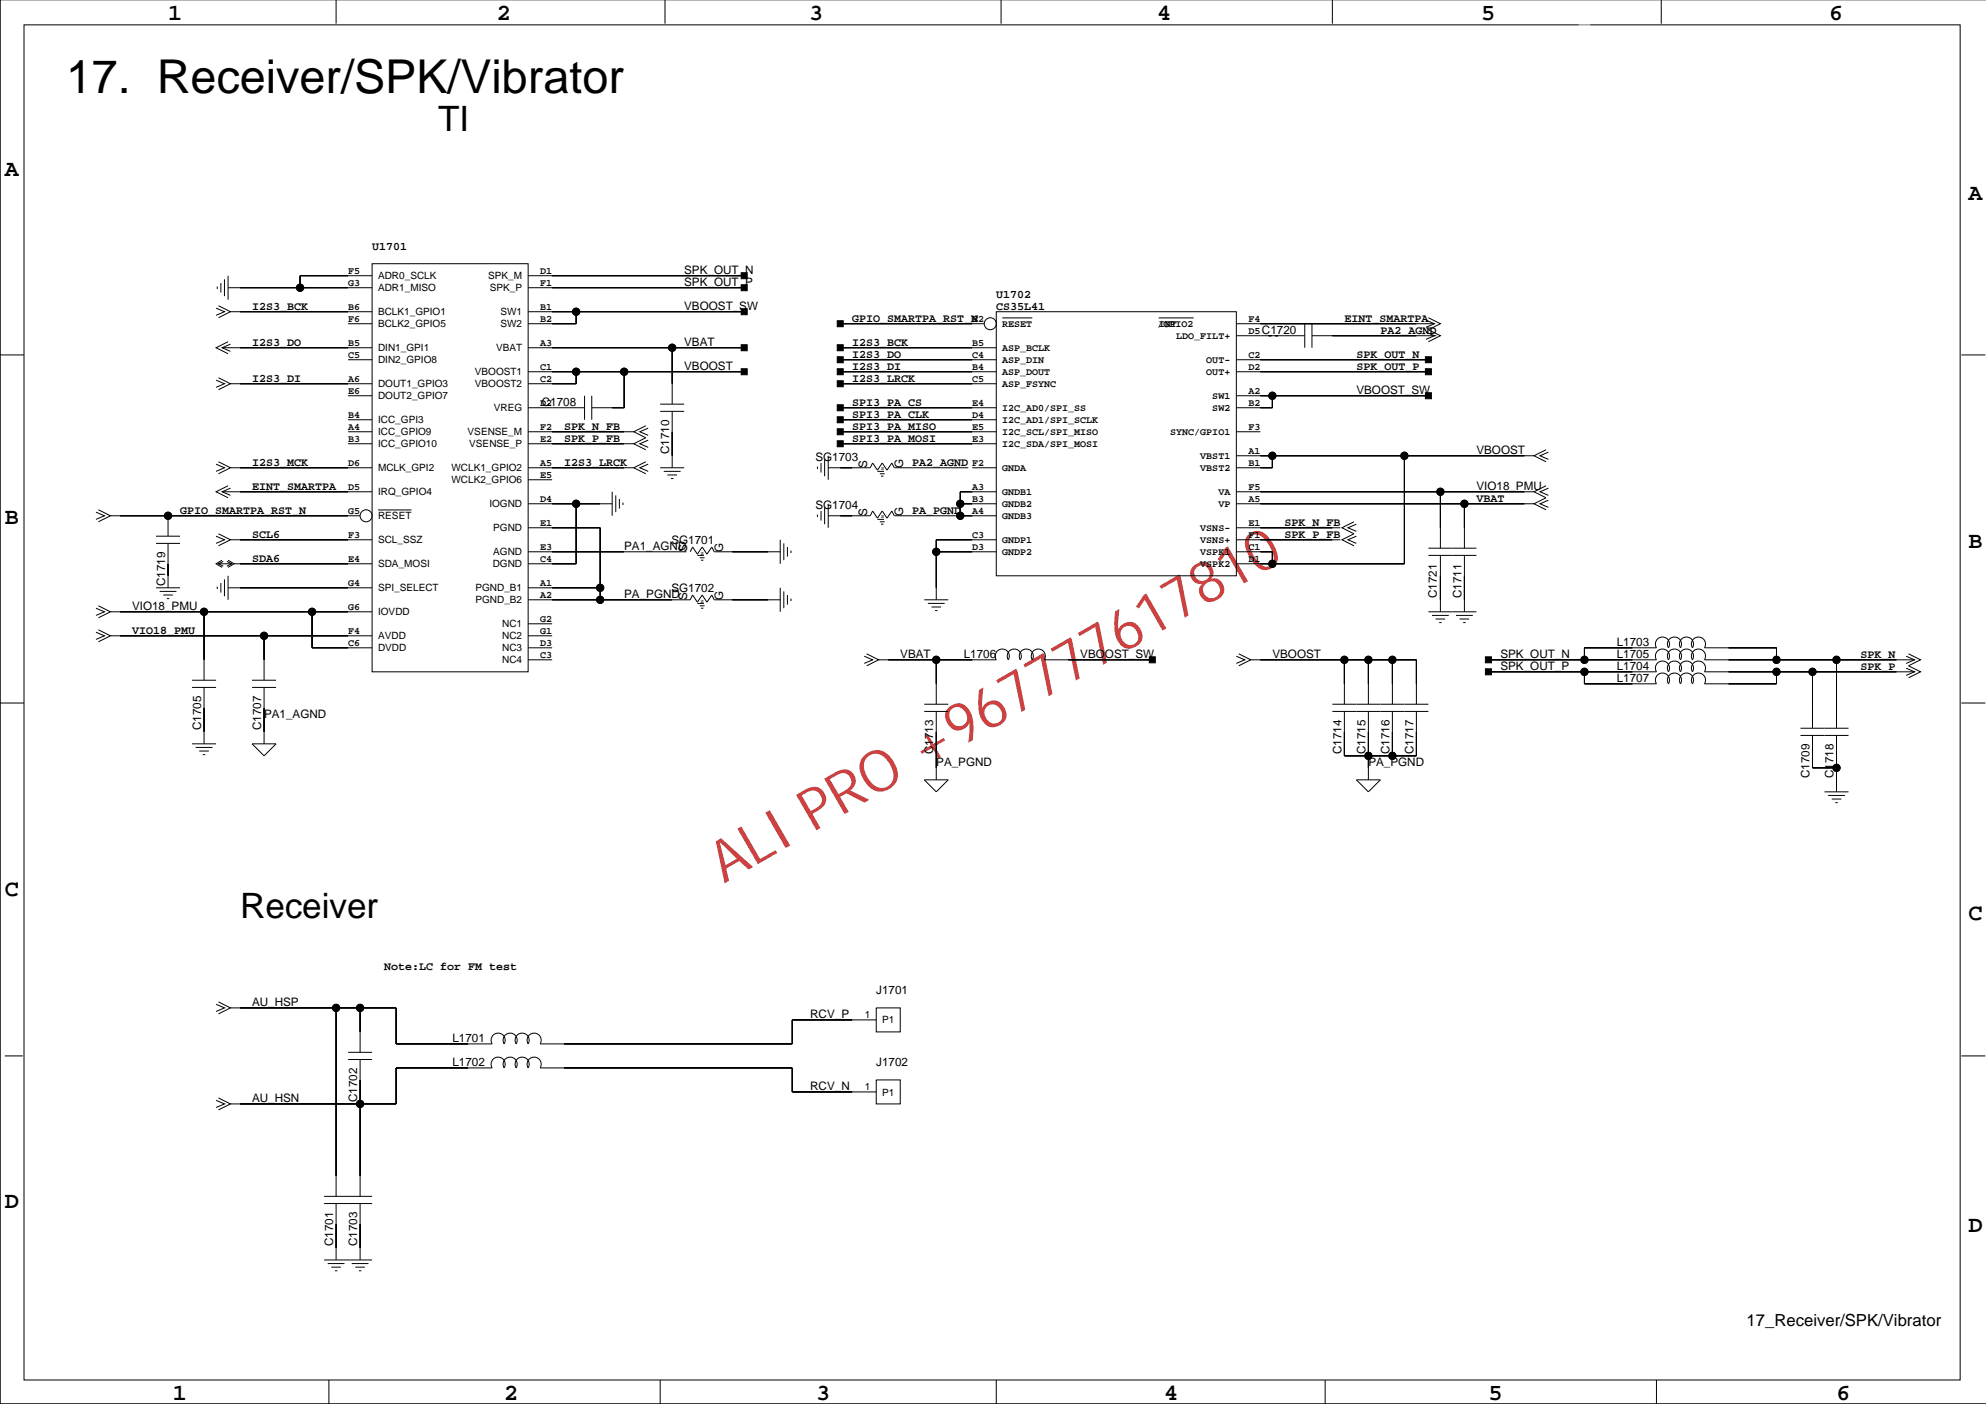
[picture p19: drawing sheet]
<svg xmlns="http://www.w3.org/2000/svg" width="420mm" height="297mm" viewBox="0 0 420 297" stroke-linecap="round" stroke-linejoin="round" font-family="sans-serif">
<defs><g id="words">
<text font-size="12.2" fill="#bf0000" x="153.2" y="187" transform="rotate(-30 153.2 187)">ALI PRO +967777617810</text>
<text font-size="9.9" x="14" y="19.7">17. Receiver/SPK/Vibrator</text>
<g font-size="7.4">
<text x="92.7" y="27.8">TI</text>
<text x="50.8" y="194.1">Receiver</text>
</g>
<g font-size="4.9">
<text x="35.6" y="4.1">1</text>
<text x="105.1" y="4.1">2</text>
<text x="171.2" y="4.1">3</text>
<text x="244.8" y="4.1">4</text>
<text x="313.4" y="4.1">5</text>
<text x="387" y="4.1">6</text>
<text x="1" y="37.1">A</text>
<text x="416.5" y="42.2">A</text>
<text x="1" y="110.8">B</text>
<text x="416.5" y="115.9">B</text>
<text x="1" y="189.5">C</text>
<text x="416.5" y="194.6">C</text>
<text x="1" y="255.5">D</text>
<text x="416.5" y="260.6">D</text>
<text x="36.6" y="296.2">1</text>
<text x="106.7" y="296.2">2</text>
<text x="172.7" y="296.2">3</text>
<text x="246.3" y="296.2">4</text>
<text x="314.9" y="296.2">5</text>
<text x="388.5" y="296.2">6</text>
</g>
<text font-size="3.5" x="369.5" y="280.6">17_Receiver/SPK/Vibrator</text>
<g font-size="2.5">
<text x="78.7" y="52.8">U1701</text>
<text x="144.7" y="57.9">SPK_OUT_N</text>
<text x="53.3" y="65.5">I2S3_BCK</text>
<text x="144.7" y="65.5">VBOOST_SW</text>
<text x="144.7" y="60.4">SPK_OUT_P</text>
<text x="210.8" y="63">U1702</text>
<text x="210.8" y="65.5">CS35L41</text>
<text x="180.3" y="68.1">GPIO_SMARTPA_RST_N</text>
<text x="267" y="70.6">C1720</text>
<text x="284.4" y="68.1">EINT_SMARTPA</text>
<text x="292" y="70.6">PA2_AGND</text>
<text x="53.3" y="73.1">I2S3_DO</text>
<text x="144.7" y="73.1">VBAT</text>
<text x="180.3" y="75.7">I2S3_DO</text>
<text x="180.3" y="73.1">I2S3_BCK</text>
<text x="287" y="75.7">SPK_OUT_N</text>
<text x="53.3" y="80.7">I2S3_DI</text>
<text x="144.7" y="78.2">VBOOST</text>
<text x="180.3" y="80.7">I2S3_LRCK</text>
<text x="180.3" y="78.2">I2S3_DI</text>
<text x="287" y="83.3">VBOOST_SW</text>
<text x="287" y="78.2">SPK_OUT_P</text>
<text x="114.6" y="85.8">C1708</text>
<text x="180.3" y="85.8">SPI3_PA_CS</text>
<text x="180.3" y="88.4">SPI3_PA_CLK</text>
<text x="119.4" y="93.4">SPK_P_FB</text>
<text x="119.4" y="90.9">SPK_N_FB</text>
<text x="180.3" y="90.9">SPI3_PA_MISO</text>
<text x="180.3" y="93.4">SPI3_PA_MOSI</text>
<text x="312.3" y="96">VBOOST</text>
<text x="53.3" y="98.5">I2S3_MCK</text>
<text x="119.4" y="98.5">I2S3_LRCK</text>
<text x="141.6" y="96.1" transform="rotate(-90 141.6 96.1)">C1710</text>
<text x="172.5" y="97.5">SG1703</text>
<text x="183.5" y="99" transform="rotate(-90 183.5 99)">S</text>
<text x="191.1" y="99" transform="rotate(-90 191.1 99)">G</text>
<text x="193" y="98.5">PA2_AGND</text>
<text x="53.3" y="103.6">EINT_SMARTPA</text>
<text x="172.5" y="107.7">SG1704</text>
<text x="312.3" y="103.6">VIO18_PMU</text>
<text x="312.4" y="106.1">VBAT</text>
<text x="38.1" y="108.7">GPIO_SMARTPA_RST_N</text>
<text x="53.3" y="113.8">SCL6</text>
<text x="183.5" y="109.1" transform="rotate(-90 183.5 109.1)">S</text>
<text x="191.1" y="109.1" transform="rotate(-90 191.1 109.1)">G</text>
<text x="193" y="108.7">PA_PGND</text>
<text x="271.7" y="113.8">SPK_P_FB</text>
<text x="271.7" y="111.2">SPK_N_FB</text>
<text x="53.3" y="118.8">SDA6</text>
<text x="132.1" y="116.3">PA1_AGND</text>
<text x="142" y="115.1">SG1701</text>
<text x="145.4" y="116.7" transform="rotate(-90 145.4 116.7)">S</text>
<text x="153" y="116.7" transform="rotate(-90 153 116.7)">G</text>
<text x="34.9" y="124" transform="rotate(-90 34.9 124)">C1719</text>
<text x="142" y="125.3">SG1702</text>
<text x="27.9" y="129">VIO18_PMU</text>
<text x="132.1" y="126.5">PA_PGND</text>
<text x="145.4" y="126.9" transform="rotate(-90 145.4 126.9)">S</text>
<text x="153" y="126.9" transform="rotate(-90 153 126.9)">G</text>
<text x="304" y="126.6" transform="rotate(-90 304 126.6)">C1721</text>
<text x="309.2" y="126.6" transform="rotate(-90 309.2 126.6)">C1711</text>
<text x="27.9" y="134.1">VIO18_PMU</text>
<text x="342.1" y="136.6">L1703</text>
<text x="190.5" y="139.2">VBAT</text>
<text x="203.9" y="139.2">L1706</text>
<text x="228.5" y="139.2">VBOOST_SW</text>
<text x="269.2" y="139.2">VBOOST</text>
<text x="317.4" y="139.2">SPK_OUT_N</text>
<text x="317.4" y="141.7">SPK_OUT_P</text>
<text x="342.1" y="139.2">L1705</text>
<text x="342.1" y="141.7">L1704</text>
<text x="393.6" y="139.2">SPK_N</text>
<text x="393.6" y="141.7">SPK_P</text>
<text x="342.1" y="144.2">L1707</text>
<text x="42.5" y="154.5" transform="rotate(-90 42.5 154.5)">C1705</text>
<text x="55.2" y="154.5" transform="rotate(-90 55.2 154.5)">C1707</text>
<text x="55.9" y="151.9">PA1_AGND</text>
<text x="197.4" y="159.6" transform="rotate(-90 197.4 159.6)">C1713</text>
<text x="283.8" y="159.6" transform="rotate(-90 283.8 159.6)">C1714</text>
<text x="288.9" y="159.6" transform="rotate(-90 288.9 159.6)">C1715</text>
<text x="293.9" y="159.6" transform="rotate(-90 293.9 159.6)">C1716</text>
<text x="299" y="159.6" transform="rotate(-90 299 159.6)">C1717</text>
<text x="198.1" y="162">PA_PGND</text>
<text x="289.5" y="162">PA_PGND</text>
<text x="382.8" y="164.6" transform="rotate(-90 382.8 164.6)">C1709</text>
<text x="387.9" y="164.6" transform="rotate(-90 387.9 164.6)">C1718</text>
<text x="81.3" y="205.2">Note:LC for FM test</text>
<text x="53.3" y="212.8">AU_HSP</text>
<text x="171.4" y="215.3">RCV_P</text>
<text x="185.4" y="210.3">J1701</text>
<text x="95.7" y="220.4">L1701</text>
<text x="95.7" y="225.5">L1702</text>
<text x="185.4" y="225.5">J1702</text>
<text x="53.3" y="233.1">AU_HSN</text>
<text x="75.6" y="233.2" transform="rotate(-90 75.6 233.2)">C1702</text>
<text x="171.4" y="230.6">RCV_N</text>
<text x="70.5" y="263.7" transform="rotate(-90 70.5 263.7)">C1701</text>
<text x="75.6" y="263.7" transform="rotate(-90 75.6 263.7)">C1703</text>
</g>
<g font-size="2.1">
<text x="73.6" y="58">F5</text>
<text x="80" y="59.1">ADR0_SCLK</text>
<text x="103.3" y="59.1">SPK_M</text>
<text x="114.3" y="58">D1</text>
<text x="73.6" y="65.6">B6</text>
<text x="73.6" y="60.5">G3</text>
<text x="80" y="61.6">ADR1_MISO</text>
<text x="103.6" y="61.6">SPK_P</text>
<text x="114.3" y="65.6">B1</text>
<text x="114.3" y="60.5">F1</text>
<text x="73.6" y="68.1">F6</text>
<text x="80" y="66.7">BCLK1_GPIO1</text>
<text x="80" y="69.3">BCLK2_GPIO5</text>
<text x="105.9" y="66.7">SW1</text>
<text x="105.9" y="69.3">SW2</text>
<text x="114.3" y="68.1">B2</text>
<text x="205.7" y="68.1">E2</text>
<text x="212" y="69.1">RESET</text>
<text x="244.9" y="69.1">/GPIO2</text>
<text x="245.2" y="69.1">INT</text>
<text x="248.9" y="71.6">LDO_FILT+</text>
<text x="264.1" y="70.7">D5</text>
<text x="264.1" y="68.1">F4</text>
<text x="73.6" y="75.7">C5</text>
<text x="73.6" y="73.2">B5</text>
<text x="80" y="74.3">DIN1_GPI1</text>
<text x="80" y="76.9">DIN2_GPIO8</text>
<text x="104.9" y="74.3">VBAT</text>
<text x="114.3" y="73.2">A3</text>
<text x="205.7" y="75.7">C4</text>
<text x="205.7" y="73.2">B5</text>
<text x="212" y="74.2">ASP_BCLK</text>
<text x="212" y="76.7">ASP_DIN</text>
<text x="255.2" y="76.7">OUT-</text>
<text x="264.1" y="75.7">C2</text>
<text x="73.6" y="83.4">E6</text>
<text x="73.6" y="80.8">A6</text>
<text x="80" y="81.9">DOUT1_GPIO3</text>
<text x="100.5" y="79.4">VBOOST1</text>
<text x="100.5" y="81.9">VBOOST2</text>
<text x="114.3" y="80.8">C2</text>
<text x="114.3" y="78.3">C1</text>
<text x="205.7" y="80.8">C5</text>
<text x="205.7" y="78.3">B4</text>
<text x="212" y="79.2">ASP_DOUT</text>
<text x="212" y="81.8">ASP_FSYNC</text>
<text x="255.2" y="79.2">OUT+</text>
<text x="264.1" y="83.4">A2</text>
<text x="264.1" y="78.3">D2</text>
<text x="73.6" y="88.4">B4</text>
<text x="80" y="84.5">DOUT2_GPIO7</text>
<text x="80" y="89.6">ICC_GPI3</text>
<text x="104.5" y="87">VREG</text>
<text x="114.3" y="85.9">D2</text>
<text x="205.7" y="88.4">D4</text>
<text x="205.7" y="85.9">E4</text>
<text x="212" y="86.9">I2C_AD0/SPI_SS</text>
<text x="212" y="89.4">I2C_AD1/SPI_SCLK</text>
<text x="256.5" y="84.3">SW1</text>
<text x="256.5" y="86.9">SW2</text>
<text x="264.1" y="85.9">B2</text>
<text x="73.6" y="91">A4</text>
<text x="73.6" y="93.5">B3</text>
<text x="80" y="94.6">ICC_GPIO10</text>
<text x="80" y="92.1">ICC_GPIO9</text>
<text x="98.9" y="92.1">VSENSE_M</text>
<text x="99.3" y="94.6">VSENSE_P</text>
<text x="114.3" y="93.5">E2</text>
<text x="114.3" y="91">F2</text>
<text x="205.7" y="93.5">E3</text>
<text x="205.7" y="91">E5</text>
<text x="212" y="91.9">I2C_SCL/SPI_MISO</text>
<text x="212" y="94.5">I2C_SDA/SPI_MOSI</text>
<text x="247.6" y="91.9">SYNC/GPIO1</text>
<text x="264.1" y="91">F3</text>
<text x="73.6" y="98.6">D6</text>
<text x="80" y="99.7">MCLK_GPI2</text>
<text x="95.5" y="99.7">WCLK1_GPIO2</text>
<text x="114.3" y="101.1">E5</text>
<text x="114.3" y="98.6">A5</text>
<text x="205.7" y="98.6">F2</text>
<text x="212" y="99.6">GNDA</text>
<text x="253.9" y="97">VBST1</text>
<text x="253.9" y="99.6">VBST2</text>
<text x="264.1" y="98.6">B1</text>
<text x="264.1" y="96">A1</text>
<text x="73.6" y="103.7">D5</text>
<text x="80" y="104.8">IRQ_GPIO4</text>
<text x="95.5" y="102.3">WCLK2_GPIO6</text>
<text x="103.5" y="107.3">IOGND</text>
<text x="114.3" y="106.2">D4</text>
<text x="205.7" y="106.2">B3</text>
<text x="205.7" y="103.7">A3</text>
<text x="212" y="104.6">GNDB1</text>
<text x="212" y="107.2">GNDB2</text>
<text x="257.8" y="104.6">VA</text>
<text x="257.8" y="107.2">VP</text>
<text x="264.1" y="106.2">A5</text>
<text x="264.1" y="103.7">F5</text>
<text x="73.6" y="113.8">F3</text>
<text x="73.6" y="108.7">G5</text>
<text x="80" y="109.9">RESET</text>
<text x="104.3" y="112.4">PGND</text>
<text x="114.3" y="111.3">E1</text>
<text x="205.7" y="113.8">C3</text>
<text x="205.7" y="108.7">A4</text>
<text x="212" y="109.7">GNDB3</text>
<text x="253.9" y="112.3">VSNS-</text>
<text x="264.1" y="113.8">F1</text>
<text x="264.1" y="111.3">E1</text>
<text x="73.6" y="118.9">E4</text>
<text x="80" y="115">SCL_SSZ</text>
<text x="104.3" y="117.5">AGND</text>
<text x="114.3" y="118.9">C4</text>
<text x="114.3" y="116.4">E3</text>
<text x="205.7" y="116.4">D3</text>
<text x="212" y="114.8">GNDP1</text>
<text x="212" y="117.3">GNDP2</text>
<text x="253.9" y="114.8">VSNS+</text>
<text x="253.9" y="117.3">VSPK1</text>
<text x="253.9" y="119.9">VSPK2</text>
<text x="264.1" y="118.9">D1</text>
<text x="264.1" y="116.4">C1</text>
<text x="73.6" y="124">G4</text>
<text x="80" y="120">SDA_MOSI</text>
<text x="80" y="125.1">SPI_SELECT</text>
<text x="100.6" y="125.1">PGND_B1</text>
<text x="104.2" y="120">DGND</text>
<text x="114.3" y="124">A1</text>
<text x="73.6" y="129.1">G6</text>
<text x="80" y="130.2">IOVDD</text>
<text x="100.6" y="127.7">PGND_B2</text>
<text x="114.3" y="126.5">A2</text>
<text x="114.3" y="131.6">G2</text>
<text x="73.6" y="136.7">C6</text>
<text x="73.6" y="134.1">F4</text>
<text x="80" y="135.3">AVDD</text>
<text x="80" y="137.8">DVDD</text>
<text x="106.2" y="132.7">NC1</text>
<text x="106.2" y="135.3">NC2</text>
<text x="106.2" y="137.8">NC3</text>
<text x="114.3" y="136.7">D3</text>
<text x="114.3" y="134.1">G1</text>
<text x="106.2" y="140.4">NC4</text>
<text x="114.3" y="139.2">C3</text>
<text x="182.9" y="215.4">1</text>
<text x="186.6" y="216.5">P1</text>
<text x="182.9" y="230.6">1</text>
<text x="186.6" y="231.8">P1</text>
</g>
<g font-size="1.1">
<text x="186.4" y="99.5">S</text>
<text x="186.4" y="109.7">S</text>
<text x="148.3" y="117.3">S</text>
<text x="148.3" y="127.5">S</text>
</g>
</g></defs>
<g fill="none" stroke="#000" stroke-width=".21">
<path d="M0 -.1v297.1h420.2M71.1 -.1v5.1M140.7 -.1v5.1M211.8 -.1v5.1M281.9 -.1v5.1M351.5 -.1v5.1M5.1 5.3h409.6v286.7h-409.6zM46.7 59.9v2M47.5 59.1v3.6M48.2 58.3v5.1M78.7 55.8h33v86.3h-33zM78.7 58.3h-15.2v2.6"/>
<path d="M111.7 58.3h45.7M0 75.1h5.1M45.7 65.2l1.8 .8-1.8 .7M46 60.6v.5M46.2 64.7l2.6 1.3-2.6 1.2M46.2 79.9l2.6 1.3-2.6 1.3M47 73.6h31.7M48.2 72.3l-2.5 1.3 2.5 1.2M48.2 60.9h30.5M48.8 72.8l-1.8 .8 1.8 .7M48.8 66h29.9M73.6 68.5h5.1"/>
<path d="M73.6 76.1h5.1M111.7 60.9h45.7M111.7 73.6h45.7M111.7 66h45.7M111.7 78.6h45.7M121.9 78.6v2.6h-10.2M121.9 66v2.5h-10.2M132.1 78.6v7.7h-6.9M142.2 73.6v11.9M177.8 68.5h30.4M177.8 73.6h33M177.8 76.1h33"/>
<path d="M177.8 78.6h33M210.8 66h50.8v55.8h-50.8zM212 67.3h6.4M245.1 67.3h7.4M261.6 71h14.4M261.6 68.5h41.9M261.6 76.1h40.6M261.6 78.6h40.6M276 68.5v5.1M277.6 71h26.3M277.6 68.5v5.1M301.7 70.3l1.8 .7-1.8 .8"/>
<path d="M301.7 67.7l1.8 .8-1.8 .8M302.2 67.2l2.5 1.3-2.5 1.3 2.5 1.2-2.5 1.3M414.9 75.1h5.1M45.7 80.4l1.8 .8-1.8 .7M45.7 98.2l1.8 .8-1.8 .7M46.2 97.7l2.6 1.3-2.6 1.2M48.8 81.2h29.9M48.8 99h29.9M73.6 93.9h5.1M73.6 91.3h5.1M73.6 83.7h5.1M73.6 88.8h5.1"/>
<path d="M111.7 86.3h12M111.7 93.9h22.4M111.7 91.3h22.4M111.7 99h22.4M123.7 83.7v5.1M125.2 83.7v5.1M136.6 90.1l-2.5 1.2 2.5 1.3-2.5 1.3 2.5 1.3M136.6 97.7l-2.5 1.3 2.5 1.2M137.1 93.1l-1.7 .8 1.7 .7M137.1 90.6l-1.7 .7 1.7 .8M137.1 98.2l-1.7 .8 1.7 .7M139.7 87h5"/>
<path d="M139.7 85.5h5M139.7 99h5M140.4 99.7h3.6M142.2 87v12M172.9 98.7v.5M173.7 97.9v2.1M174.5 97.2v3.5M175.2 99h8.9l.5-1.1 1 1.6 1-1.6 1.1 1.6 1-1.6 .5 1.1h15.6M175.2 96.4v5.1M177.8 86.3h33M177.8 81.2h33M177.8 93.9h33"/>
<path d="M177.8 91.3h33M177.8 88.8h33M185.6 99.7h1.4M205.7 99h5.1M261.6 96.4h62.9M261.6 91.3h5M261.6 83.7h40.6M269.2 83.7v2.6h-7.6M269.2 96.4v2.6h-7.6M297.1 96.4v22.9h-35.5M327.1 95.2l-2.6 1.2 2.6 1.3M327.6 95.7l-1.8 .7 1.8 .8"/>
<path d="M20.3 108.4l1.8 .7-1.8 .8M20.8 107.9l2.6 1.2-2.6 1.3M23.4 109.1h52.8M33 115h5.1M33 113.4h5.1M35.6 109.1h.1M35.6 109.1v4.3M35.6 115v9.4M45.7 113.4l1.8 .8-1.8 .8M46.2 112.9l2.6 1.3-2.6 1.3M46.2 119.3h2.8M47 118.5l-1.3 .8 1.3 .7"/>
<path d="M47 104h31.7M47.2 118.8l-1 .5 1 .5M48 118.8l1 .5-1 .5M48.2 102.8l-2.5 1.2 2.5 1.3M48.2 118.5l1.3 .8-1.3 .7M48.8 103.3l-1.8 .7 1.8 .8M48.8 114.2h29.9M49.5 119.3h29.2M80 107.9h7M111.7 116.7h33.5M111.7 106.6h17.8M111.7 111.7h15.3v15.2"/>
<path d="M111.7 101.5h5.1M121.9 106.6v12.7h-10.2M129.5 104v5.1M130.3 104.8v3.6M131 105.6v2M131.8 106.3v.5M141.2 100.5h2M142 101.2h.5M146 116.7l.5-1 1 1.5 1.1-1.5 1 1.5 1-1.5 .5 1h14M147.5 117.5h1.4M148 118h1.1M148.3 118.5h.5"/>
<path d="M165.1 114.2v5.1M165.8 115v3.5M166.6 115.7v2.1M167.3 116.5v.5M172.9 108.9v.5M173.7 108.1v2M174.5 107.3v3.6M175.2 109.1h8.9l.5-1 1 1.5 1-1.5 1.1 1.5 1-1.5 .5 1h14.2M175.2 106.6v5.1M185.6 109.9h1.4M186.1 110.4h1.1M186.1 100.2h1.1"/>
<path d="M186.4 110.9h.5M186.4 100.7h.5M198.1 116.7h12.7M203.2 106.6h7.6M210.8 114.2h-12.7v12.7M210.8 104h-7.6v5.1h7.6M261.6 116.7h7.6v2.6M261.6 106.6h62.9M261.6 111.7h22M261.6 104h62.9M261.6 114.2h22M286.4 110.4l-2.5 1.3 2.5 1.2-2.5 1.3 2.5 1.3"/>
<path d="M287 110.9l-1.8 .8 1.8 .7M287 113.4l-1.8 .8 1.8 .8M302.2 116h10.1M302.2 117.5h10.1M304.7 104v12M304.7 117.5v11.9M309.8 106.6v9.4M309.8 117.5v11.9M327.1 102.8l-2.6 1.2 2.6 1.3-2.6 1.3 2.6 1.3M327.6 103.3l-1.8 .7 1.8 .8M327.6 105.8l-1.8 .8 1.8 .7M20.3 133.8l1.8 .7-1.8 .8"/>
<path d="M20.3 128.7l1.8 .7-1.8 .8M20.8 133.2l2.6 1.3-2.6 1.3M20.8 128.2l2.6 1.2-2.6 1.3M23.4 129.4h55.3M23.4 134.5h55.3M33 124.4h5.1M33.8 125.1h3.5M34.5 125.9h2.1M35.3 126.6h.5M43.2 129.4v14.5M46 124.1v.5M46.7 123.3v2.1"/>
<path d="M47.5 122.6v3.5M48.2 121.8v5.1M48.2 124.4h30.5M55.9 134.5v9.4M66 129.4v7.7h12.7M111.7 139.6h5.1M111.7 137.1h5.1M111.7 134.5h5.1M111.7 132h5.1M111.7 124.4h15.3M111.7 126.9h34.3l.5-1 1 1.5 1.1-1.5 1 1.5 1-1.5 .5 1h14M147.5 127.7h1.4"/>
<path d="M148 128.2h1.1M148.3 128.7h.5M165.1 124.4v5M165.8 125.1v3.6M166.6 125.9v2M167.3 126.6v.6M182.8 138.8l1.8 .8-1.8 .8M183.3 138.3l2.6 1.3-2.6 1.3M185.9 139.6h24.9a1.5 1.5 0 0 1 1.2-2.3 1.5 1.5 0 0 1 1.3 2.3 1.5 1.5 0 0 1 1.3-2.3 1.5 1.5 0 0 1 1.2 2.3 1.5 1.5 0 0 1 1.3-2.3 1.5 1.5 0 0 1 1.3 2.3 1.5 1.5 0 0 1 1.3-2.3 1.5 1.5 0 0 1 1.2 2.3h22.9M195.5 126.9h5.1M196.3 127.7h3.6M197.1 128.4h2"/>
<path d="M197.8 129.2h.5M198.1 139.6v9.4M261.6 138.8l1.7 .8-1.7 .8M262.1 138.3l2.5 1.3-2.5 1.3M264.6 139.6h35.1v9.4M284.4 139.6v9.4M289.5 139.6v9.4M294.6 139.6v9.4M302.2 129.4h10.1M303 130.2h3.5M303.7 131h2M304.5 131.7h.5"/>
<path d="M308 130.2h3.6M308.8 131h2M309.6 131.7h.5M314.9 139.6h35.5a1.5 1.5 0 0 1 1.3-2.3 1.5 1.5 0 0 1 1.3 2.3 1.5 1.5 0 0 1 1.3-2.3 1.5 1.5 0 0 1 1.2 2.3 1.5 1.5 0 0 1 1.3-2.3 1.5 1.5 0 0 1 1.3 2.3 1.5 1.5 0 0 1 1.2-2.3 1.5 1.5 0 0 1 1.3 2.3h44.4M335.2 139.6v-2.5h15.2a1.5 1.5 0 0 1 1.3-2.3 1.5 1.5 0 0 1 1.3 2.3 1.5 1.5 0 0 1 1.3-2.3 1.5 1.5 0 0 1 1.2 2.3 1.5 1.5 0 0 1 1.3-2.3 1.5 1.5 0 0 1 1.3 2.3 1.5 1.5 0 0 1 1.2-2.3 1.5 1.5 0 0 1 1.3 2.3h15.2v2.5M388.5 139.6v14.5M403.3 138.8l1.7 .8-1.7 .8M403.8 138.3l2.5 1.3-2.5 1.3 2.5 1.2-2.5 1.3M0 148.7h5.1M40.6 145.4h5.1M40.6 143.9h5.1M40.6 157.4h5.1"/>
<path d="M41.4 158.1h3.5M42.2 158.9h2M42.9 159.7h.5M43.2 145.4v12M53.3 145.4h5.1M53.3 143.9h5.1M53.3 157.4h5.1l-2.5 2.5zM55.9 145.4v12M195.5 150.5h5.1M195.5 149h5.1M198.1 150.5v14.5M281.9 150.5h20.3"/>
<path d="M281.9 149h20.3M284.4 150.5v9.4h15.3v-9.4M289.5 150.5v14.5M294.6 150.5v9.4M314.9 142.1h35.5a1.5 1.5 0 0 1 1.3-2.3 1.5 1.5 0 0 1 1.3 2.3 1.5 1.5 0 0 1 1.3-2.3 1.5 1.5 0 0 1 1.2 2.3 1.5 1.5 0 0 1 1.3-2.3 1.5 1.5 0 0 1 1.3 2.3 1.5 1.5 0 0 1 1.2-2.3 1.5 1.5 0 0 1 1.3 2.3h44.4M335.2 142.1v2.6h15.2a1.5 1.5 0 0 1 1.3-2.3 1.5 1.5 0 0 1 1.3 2.3 1.5 1.5 0 0 1 1.3-2.3 1.5 1.5 0 0 1 1.2 2.3 1.5 1.5 0 0 1 1.3-2.3 1.5 1.5 0 0 1 1.3 2.3 1.5 1.5 0 0 1 1.2-2.3 1.5 1.5 0 0 1 1.3 2.3h15.2v-2.6M380.9 155.6h10.2M380.9 154.1h10.2M383.5 142.1v12M383.5 155.6v6.8h5M388.5 155.6v11.9M403.3 141.4l1.7 .7-1.7 .8"/>
<path d="M414.9 148.7h5.1M195.5 165h5.1l-2.5 2.5zM287 165h5l-2.5 2.5zM386 167.5h5.1M386.8 168.3h3.5M387.5 169.1h2M388.3 169.8h.5M45.7 212.5l1.8 .7-1.8 .8M46.2 212l2.6 1.2-2.6 1.3M48.8 213.2h35v7.7h20.3a1.5 1.5 0 0 1 1.3-2.3 1.5 1.5 0 0 1 1.3 2.3 1.5 1.5 0 0 1 1.2-2.3 1.5 1.5 0 0 1 1.3 2.3 1.5 1.5 0 0 1 1.3-2.3 1.5 1.5 0 0 1 1.2 2.3 1.5 1.5 0 0 1 1.3-2.3 1.5 1.5 0 0 1 1.3 2.3h53.3v-5.1h17.8M71.1 213.2v39.9M76.2 213.2v9.4"/>
<path d="M185.4 213.2h5.1v5.1h-5.1zM1 223.4h3.8M45.7 232.8l1.8 .8-1.8 .7M46.2 232.3l2.6 1.3-2.6 1.2M73.6 224.2h5.1M73.6 222.6h5.1M76.2 224.2v28.9M185.4 228.5h5.1v5.1h-5.1zM185.4 231h-17.8v-5.1h-53.3a1.5 1.5 0 0 0-1.3-2.3 1.5 1.5 0 0 0-1.3 2.3 1.5 1.5 0 0 0-1.2-2.3 1.5 1.5 0 0 0-1.3 2.3 1.5 1.5 0 0 0-1.3-2.3 1.5 1.5 0 0 0-1.2 2.3 1.5 1.5 0 0 0-1.3-2.3 1.5 1.5 0 0 0-1.3 2.3h-20.3v7.7h-35M414.9 223.4h5.1M68.6 254.6h10.1M68.6 253.1h10.1"/>
<path d="M71.1 254.6v12M76.2 254.6v12M68.6 266.6h10.1M69.3 267.3h3.6M70.1 268.1h2M70.8 268.9h.6M74.4 267.3h3.6M75.2 268.1h2M75.9 268.9h.5M69.6 292v5M139.7 292v5M210.8 292v5"/>
<path d="M280.4 292v5M350.4 292v5"/>
<circle cx="63.5" cy="60.9" r=".76"/>
<circle cx="121.9" cy="78.6" r=".76"/>
<circle cx="121.9" cy="66" r=".76"/>
<circle cx="132" cy="78.6" r=".76"/>
<circle cx="142.2" cy="73.6" r=".76"/>
<circle cx="209.5" cy="68.5" r="1.27"/>
<circle cx="269.2" cy="83.7" r=".76"/>
<circle cx="269.2" cy="96.4" r=".76"/>
<circle cx="297.1" cy="96.4" r=".76"/>
<circle cx="35.6" cy="109.1" r=".76"/>
<circle cx="77.5" cy="109.1" r="1.27"/>
<circle cx="121.9" cy="106.6" r=".76"/>
<circle cx="198.1" cy="116.7" r=".76"/>
<circle cx="203.2" cy="109.1" r=".76"/>
<circle cx="203.2" cy="106.6" r=".76"/>
<circle cx="269.2" cy="119.3" r=".76"/>
<circle cx="304.7" cy="104" r=".76"/>
<circle cx="309.8" cy="106.6" r=".76"/>
<circle cx="43.2" cy="129.4" r=".76"/>
<circle cx="55.9" cy="134.5" r=".76"/>
<circle cx="66" cy="129.4" r=".76"/>
<circle cx="127" cy="124.4" r=".76"/>
<circle cx="127" cy="126.9" r=".76"/>
<circle cx="198.1" cy="139.6" r=".76"/>
<circle cx="284.4" cy="139.6" r=".76"/>
<circle cx="289.5" cy="139.6" r=".76"/>
<circle cx="294.6" cy="139.6" r=".76"/>
<circle cx="335.2" cy="139.6" r=".76"/>
<circle cx="375.8" cy="139.6" r=".76"/>
<circle cx="388.5" cy="139.6" r=".76"/>
<circle cx="289.5" cy="159.9" r=".76"/>
<circle cx="294.6" cy="159.9" r=".76"/>
<circle cx="335.2" cy="142.1" r=".76"/>
<circle cx="375.8" cy="142.1" r=".76"/>
<circle cx="383.5" cy="142.1" r=".76"/>
<circle cx="388.5" cy="162.4" r=".76"/>
<circle cx="71.1" cy="213.2" r=".76"/>
<circle cx="76.2" cy="213.2" r=".76"/>
<circle cx="76.2" cy="233.6" r=".76"/>
</g>
<g fill="#000" stroke="#000" stroke-width=".21">
<path d="M63.5 58.3v2.6z" fill-rule="evenodd"/>
<path d="M63.5 58.3h10.1z" fill-rule="evenodd"/>
<path d="M156.8 57.7h1.3v1.3h-1.3z" fill-rule="evenodd"/>
<path d="M116.8 58.3h40.6z" fill-rule="evenodd"/>
<path d="M50.8 60.9h12.7z" fill-rule="evenodd"/>
<path d="M63.5 60.9h10.1z" fill-rule="evenodd"/>
<path d="M50.8 73.6h22.8z" fill-rule="evenodd"/>
<path d="M50.8 66h22.8z" fill-rule="evenodd"/>
<path d="M116.8 66h5.1z" fill-rule="evenodd"/>
<path d="M121.9 66v2.5z" fill-rule="evenodd"/>
<path d="M116.8 68.5h5.1z" fill-rule="evenodd"/>
<path d="M121.9 78.6v2.6z" fill-rule="evenodd"/>
<path d="M116.8 78.6h5.1z" fill-rule="evenodd"/>
<path d="M121.9 78.6h10.2z" fill-rule="evenodd"/>
<path d="M132.1 78.6v7.7z" fill-rule="evenodd"/>
<path d="M142.2 73.6v7.6z" fill-rule="evenodd"/>
<path d="M116.8 73.6h25.4z" fill-rule="evenodd"/>
<path d="M156.8 72.9h1.3v1.3h-1.3z" fill-rule="evenodd"/>
<path d="M156.8 65.3h1.3v1.3h-1.3z" fill-rule="evenodd"/>
<path d="M156.8 78h1.3v1.3h-1.3z" fill-rule="evenodd"/>
<path d="M156.8 60.2h1.3v1.3h-1.3z" fill-rule="evenodd"/>
<path d="M142.2 73.6h15.2z" fill-rule="evenodd"/>
<path d="M121.9 66h35.5z" fill-rule="evenodd"/>
<path d="M132.1 78.6h25.3z" fill-rule="evenodd"/>
<path d="M116.8 60.9h40.6z" fill-rule="evenodd"/>
<path d="M177.1 75.5h1.3v1.2h-1.3z" fill-rule="evenodd"/>
<path d="M177.1 67.9h1.3v1.2h-1.3z" fill-rule="evenodd"/>
<path d="M177.1 78h1.3v1.3h-1.3z" fill-rule="evenodd"/>
<path d="M177.1 72.9h1.3v1.3h-1.3z" fill-rule="evenodd"/>
<path d="M177.8 76.1h27.9z" fill-rule="evenodd"/>
<path d="M177.8 68.5h27.9z" fill-rule="evenodd"/>
<path d="M177.8 78.6h27.9z" fill-rule="evenodd"/>
<path d="M177.8 73.6h27.9z" fill-rule="evenodd"/>
<path d="M266.6 68.5h33.1z" fill-rule="evenodd"/>
<path d="M281.9 71h17.8z" fill-rule="evenodd"/>
<path d="M301.6 75.5h1.2v1.2h-1.2z" fill-rule="evenodd"/>
<path d="M301.6 78h1.2v1.3h-1.2z" fill-rule="evenodd"/>
<path d="M266.6 76.1h35.6z" fill-rule="evenodd"/>
<path d="M266.6 78.6h35.6z" fill-rule="evenodd"/>
<path d="M50.8 81.2h22.8z" fill-rule="evenodd"/>
<path d="M50.8 99h22.8z" fill-rule="evenodd"/>
<path d="M116.8 81.2h5.1z" fill-rule="evenodd"/>
<path d="M116.8 99h15.3z" fill-rule="evenodd"/>
<path d="M116.8 93.9h15.3z" fill-rule="evenodd"/>
<path d="M116.8 91.3h15.3z" fill-rule="evenodd"/>
<path d="M129.5 86.3h2.6z" fill-rule="evenodd"/>
<path d="M142.2 91.3v5.1z" fill-rule="evenodd"/>
<path d="M177.1 90.7h1.3v1.3h-1.3z" fill-rule="evenodd"/>
<path d="M177.1 85.6h1.3v1.3h-1.3z" fill-rule="evenodd"/>
<path d="M177.1 88.2h1.3v1.2h-1.3z" fill-rule="evenodd"/>
<path d="M177.1 93.3h1.3v1.2h-1.3z" fill-rule="evenodd"/>
<path d="M177.1 80.6h1.3v1.2h-1.3z" fill-rule="evenodd"/>
<path d="M177.8 99h2.5z" fill-rule="evenodd"/>
<path d="M177.8 91.3h27.9z" fill-rule="evenodd"/>
<path d="M177.8 86.3h27.9z" fill-rule="evenodd"/>
<path d="M177.8 88.8h27.9z" fill-rule="evenodd"/>
<path d="M177.8 93.9h27.9z" fill-rule="evenodd"/>
<path d="M177.8 81.2h27.9z" fill-rule="evenodd"/>
<path d="M266.6 83.7h2.6z" fill-rule="evenodd"/>
<path d="M269.2 83.7v2.6z" fill-rule="evenodd"/>
<path d="M266.6 86.3h2.6z" fill-rule="evenodd"/>
<path d="M266.6 96.4h2.6z" fill-rule="evenodd"/>
<path d="M269.2 96.4v2.6z" fill-rule="evenodd"/>
<path d="M266.6 99h2.6z" fill-rule="evenodd"/>
<path d="M297.1 96.4v22.9z" fill-rule="evenodd"/>
<path d="M269.2 96.4h27.9z" fill-rule="evenodd"/>
<path d="M301.6 83.1h1.2v1.3h-1.2z" fill-rule="evenodd"/>
<path d="M269.2 83.7h33z" fill-rule="evenodd"/>
<path d="M297.1 96.4h25.4z" fill-rule="evenodd"/>
<path d="M35.6 119.3v2.5z" fill-rule="evenodd"/>
<path d="M25.4 109.1h10.2z" fill-rule="evenodd"/>
<path d="M50.8 114.2h22.8z" fill-rule="evenodd"/>
<path d="M50.8 119.3h22.8z" fill-rule="evenodd"/>
<path d="M50.8 104h22.8z" fill-rule="evenodd"/>
<path d="M35.6 109.1h38z" fill-rule="evenodd"/>
<path d="M116.8 106.6h5.1z" fill-rule="evenodd"/>
<path d="M121.9 106.6v12.7z" fill-rule="evenodd"/>
<path d="M116.8 119.3h5.1z" fill-rule="evenodd"/>
<path d="M121.9 106.6h5.1z" fill-rule="evenodd"/>
<path d="M116.8 111.7h10.2z" fill-rule="evenodd"/>
<path d="M127 111.7v12.7z" fill-rule="evenodd"/>
<path d="M116.8 116.7h15.3z" fill-rule="evenodd"/>
<path d="M154.9 116.7h7.6z" fill-rule="evenodd"/>
<path d="M177.8 109.1h2.5z" fill-rule="evenodd"/>
<path d="M198.1 116.7v7.7z" fill-rule="evenodd"/>
<path d="M198.1 114.2v2.5z" fill-rule="evenodd"/>
<path d="M203.2 104v2.6z" fill-rule="evenodd"/>
<path d="M203.2 106.6v2.5z" fill-rule="evenodd"/>
<path d="M198.1 114.2h7.6z" fill-rule="evenodd"/>
<path d="M198.1 116.7h7.6z" fill-rule="evenodd"/>
<path d="M203.2 106.6h2.5z" fill-rule="evenodd"/>
<path d="M203.2 104h2.5z" fill-rule="evenodd"/>
<path d="M203.2 109.1h2.5z" fill-rule="evenodd"/>
<path d="M266.6 104h38.1z" fill-rule="evenodd"/>
<path d="M266.6 119.3h2.6z" fill-rule="evenodd"/>
<path d="M266.6 116.7h2.6z" fill-rule="evenodd"/>
<path d="M269.2 116.7v2.6z" fill-rule="evenodd"/>
<path d="M266.6 114.2h15.3z" fill-rule="evenodd"/>
<path d="M266.6 111.7h15.3z" fill-rule="evenodd"/>
<path d="M269.2 119.3h27.9z" fill-rule="evenodd"/>
<path d="M304.7 104v7.7z" fill-rule="evenodd"/>
<path d="M309.8 106.6v5.1z" fill-rule="evenodd"/>
<path d="M266.6 106.6h43.2z" fill-rule="evenodd"/>
<path d="M309.8 106.6h12.7z" fill-rule="evenodd"/>
<path d="M304.7 104h17.8z" fill-rule="evenodd"/>
<path d="M43.2 129.4v10.2z" fill-rule="evenodd"/>
<path d="M25.4 129.4h17.8z" fill-rule="evenodd"/>
<path d="M55.9 134.5v5.1z" fill-rule="evenodd"/>
<path d="M25.4 134.5h30.5z" fill-rule="evenodd"/>
<path d="M43.2 129.4h22.8z" fill-rule="evenodd"/>
<path d="M66 129.4v7.7z" fill-rule="evenodd"/>
<path d="M50.8 124.4h22.8z" fill-rule="evenodd"/>
<path d="M66 129.4h7.6z" fill-rule="evenodd"/>
<path d="M66 137.1h7.6z" fill-rule="evenodd"/>
<path d="M55.9 134.5h17.7z" fill-rule="evenodd"/>
<path d="M116.8 126.9h10.2z" fill-rule="evenodd"/>
<path d="M127 124.4v2.5z" fill-rule="evenodd"/>
<path d="M116.8 124.4h10.2z" fill-rule="evenodd"/>
<path d="M127 126.9h15.2z" fill-rule="evenodd"/>
<path d="M154.9 126.9h7.6z" fill-rule="evenodd"/>
<path d="M198.1 139.6v5.1z" fill-rule="evenodd"/>
<path d="M187.9 139.6h10.2z" fill-rule="evenodd"/>
<path d="M198.1 139.6h7.6z" fill-rule="evenodd"/>
<path d="M226 139.6h17.8z" fill-rule="evenodd"/>
<path d="M284.4 139.6v5.1z" fill-rule="evenodd"/>
<path d="M266.6 139.6h17.8z" fill-rule="evenodd"/>
<path d="M289.5 139.6v5.1z" fill-rule="evenodd"/>
<path d="M284.4 139.6h5.1z" fill-rule="evenodd"/>
<path d="M294.6 139.6v5.1z" fill-rule="evenodd"/>
<path d="M289.5 139.6h5.1z" fill-rule="evenodd"/>
<path d="M294.6 139.6h5.1z" fill-rule="evenodd"/>
<path d="M299.7 139.6v5.1z" fill-rule="evenodd"/>
<path d="M304.7 121.8v5.1z" fill-rule="evenodd"/>
<path d="M309.8 121.8v5.1z" fill-rule="evenodd"/>
<path d="M335.2 137.1v2.5z" fill-rule="evenodd"/>
<path d="M314.9 139.6h20.3z" fill-rule="evenodd"/>
<path d="M335.2 137.1h10.2z" fill-rule="evenodd"/>
<path d="M335.2 139.6h10.2z" fill-rule="evenodd"/>
<path d="M365.7 137.1h10.1z" fill-rule="evenodd"/>
<path d="M375.8 137.1v2.5z" fill-rule="evenodd"/>
<path d="M365.7 139.6h10.1z" fill-rule="evenodd"/>
<path d="M388.5 139.6v10.2z" fill-rule="evenodd"/>
<path d="M375.8 139.6h12.7z" fill-rule="evenodd"/>
<path d="M388.5 139.6h12.7z" fill-rule="evenodd"/>
<path d="M43.2 149.8v5z" fill-rule="evenodd"/>
<path d="M55.9 149.8v5z" fill-rule="evenodd"/>
<path d="M198.1 154.8v7.6z" fill-rule="evenodd"/>
<path d="M243.1 139h1.3v1.2h-1.3z" fill-rule="evenodd"/>
<path d="M284.4 154.8v5.1z" fill-rule="evenodd"/>
<path d="M289.5 154.8v5.1z" fill-rule="evenodd"/>
<path d="M284.4 159.9h5.1z" fill-rule="evenodd"/>
<path d="M289.5 159.9v2.5z" fill-rule="evenodd"/>
<path d="M294.6 154.8v5.1z" fill-rule="evenodd"/>
<path d="M289.5 159.9h5.1z" fill-rule="evenodd"/>
<path d="M294.6 159.9h5.1z" fill-rule="evenodd"/>
<path d="M299.7 154.8v5.1z" fill-rule="evenodd"/>
<path d="M314.3 139h1.2v1.2h-1.2z" fill-rule="evenodd"/>
<path d="M314.3 141.5h1.2v1.3h-1.2z" fill-rule="evenodd"/>
<path d="M335.2 142.1v2.6z" fill-rule="evenodd"/>
<path d="M314.9 142.1h20.3z" fill-rule="evenodd"/>
<path d="M335.2 144.7h10.2z" fill-rule="evenodd"/>
<path d="M335.2 142.1h10.2z" fill-rule="evenodd"/>
<path d="M365.7 144.7h10.1z" fill-rule="evenodd"/>
<path d="M375.8 142.1v2.6z" fill-rule="evenodd"/>
<path d="M365.7 142.1h10.1z" fill-rule="evenodd"/>
<path d="M383.5 159.9v2.5z" fill-rule="evenodd"/>
<path d="M383.5 142.1v7.7z" fill-rule="evenodd"/>
<path d="M375.8 142.1h7.7z" fill-rule="evenodd"/>
<path d="M388.5 159.9v2.5z" fill-rule="evenodd"/>
<path d="M383.5 142.1h17.7z" fill-rule="evenodd"/>
<path d="M388.5 162.4v2.6z" fill-rule="evenodd"/>
<path d="M383.5 162.4h5z" fill-rule="evenodd"/>
<path d="M71.1 213.2v35.6z" fill-rule="evenodd"/>
<path d="M50.8 213.2h20.3z" fill-rule="evenodd"/>
<path d="M76.2 213.2v5.1z" fill-rule="evenodd"/>
<path d="M71.1 213.2h5.1z" fill-rule="evenodd"/>
<path d="M83.8 213.2v7.7z" fill-rule="evenodd"/>
<path d="M76.2 213.2h7.6z" fill-rule="evenodd"/>
<path d="M167.6 215.8v5.1z" fill-rule="evenodd"/>
<path d="M167.6 215.8h12.7z" fill-rule="evenodd"/>
<path d="M76.2 233.6v15.2z" fill-rule="evenodd"/>
<path d="M76.2 228.5v5.1z" fill-rule="evenodd"/>
<path d="M50.8 233.6h25.4z" fill-rule="evenodd"/>
<path d="M83.8 225.9v7.7z" fill-rule="evenodd"/>
<path d="M76.2 233.6h7.6z" fill-rule="evenodd"/>
<path d="M83.8 225.9h15.2z" fill-rule="evenodd"/>
<path d="M83.8 220.9h15.2z" fill-rule="evenodd"/>
<path d="M119.4 220.9h48.2z" fill-rule="evenodd"/>
<path d="M167.6 225.9v5.1z" fill-rule="evenodd"/>
<path d="M119.4 225.9h48.2z" fill-rule="evenodd"/>
<path d="M167.6 231h12.7z" fill-rule="evenodd"/>
<path d="M71.1 258.9v5.1z" fill-rule="evenodd"/>
<path d="M76.2 258.9v5.1z" fill-rule="evenodd"/>
<circle cx="63.5" cy="60.9" r=".76"/>
<circle cx="121.9" cy="78.6" r=".76"/>
<circle cx="121.9" cy="66" r=".76"/>
<circle cx="132" cy="78.6" r=".76"/>
<circle cx="142.2" cy="73.6" r=".76"/>
<circle cx="269.2" cy="83.7" r=".76"/>
<circle cx="269.2" cy="96.4" r=".76"/>
<circle cx="297.1" cy="96.4" r=".76"/>
<circle cx="35.6" cy="109.1" r=".76"/>
<circle cx="121.9" cy="106.6" r=".76"/>
<circle cx="198.1" cy="116.7" r=".76"/>
<circle cx="203.2" cy="109.1" r=".76"/>
<circle cx="203.2" cy="106.6" r=".76"/>
<circle cx="269.2" cy="119.3" r=".76"/>
<circle cx="304.7" cy="104" r=".76"/>
<circle cx="309.8" cy="106.6" r=".76"/>
<circle cx="43.2" cy="129.4" r=".76"/>
<circle cx="55.9" cy="134.5" r=".76"/>
<circle cx="66" cy="129.4" r=".76"/>
<circle cx="127" cy="124.4" r=".76"/>
<circle cx="127" cy="126.9" r=".76"/>
<circle cx="198.1" cy="139.6" r=".76"/>
<circle cx="284.4" cy="139.6" r=".76"/>
<circle cx="289.5" cy="139.6" r=".76"/>
<circle cx="294.6" cy="139.6" r=".76"/>
<circle cx="335.2" cy="139.6" r=".76"/>
<circle cx="375.8" cy="139.6" r=".76"/>
<circle cx="388.5" cy="139.6" r=".76"/>
<circle cx="289.5" cy="159.9" r=".76"/>
<circle cx="294.6" cy="159.9" r=".76"/>
<circle cx="335.2" cy="142.1" r=".76"/>
<circle cx="375.8" cy="142.1" r=".76"/>
<circle cx="383.5" cy="142.1" r=".76"/>
<circle cx="388.5" cy="162.4" r=".76"/>
<circle cx="71.1" cy="213.2" r=".76"/>
<circle cx="76.2" cy="213.2" r=".76"/>
<circle cx="76.2" cy="233.6" r=".76"/>
</g>
<path d="M334 3.4h2.4v30.3h-2.4z" fill="#fff"/>
<use href="#words"/>
</svg>
